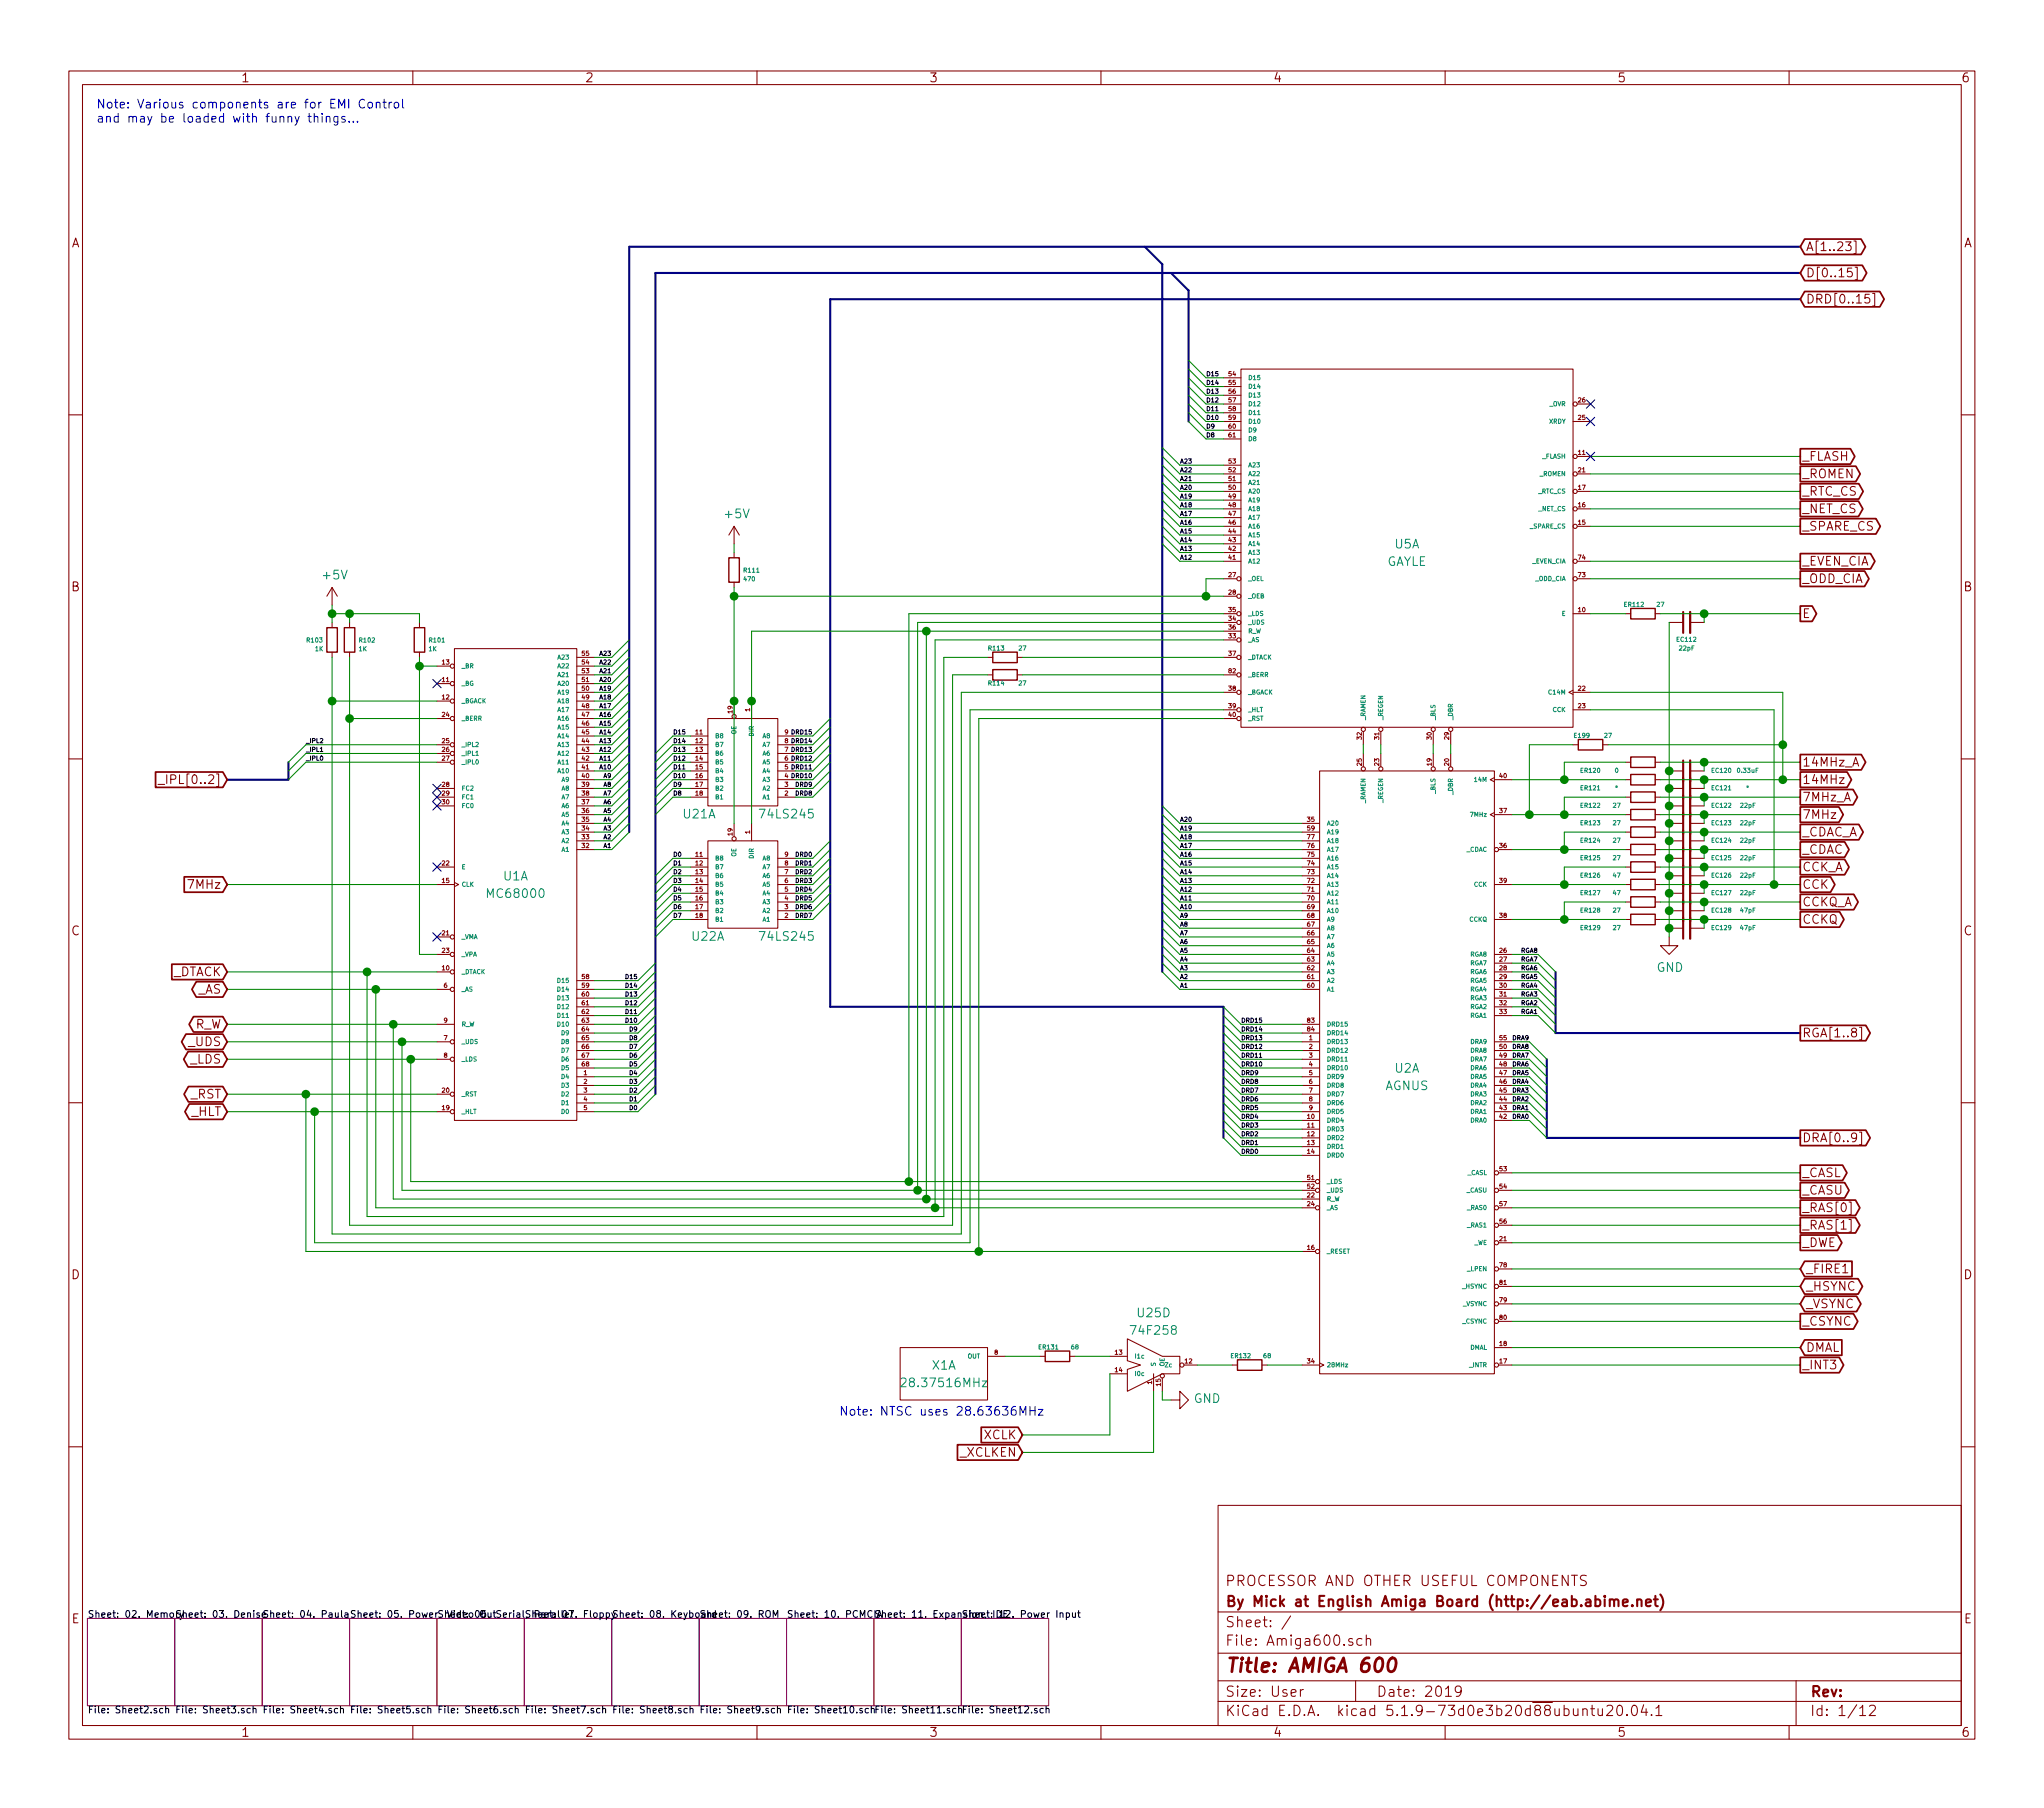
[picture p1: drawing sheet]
<svg xmlns="http://www.w3.org/2000/svg" width="297mm" height="263mm" viewBox="0 0 297 263" stroke-linecap="round" stroke-linejoin="round" font-family="sans-serif">
<defs><g id="words">
<text font-size="2.8" fill="#840000" x="178" y="243.1">Title: AMIGA 600</text>
<g font-size="2.1" fill="#840000">
<text x="178" y="233.6">By Mick at English Amiga Board (http://eab.abime.net)</text>
<text x="178" y="230.6">PROCESSOR AND OTHER USEFUL COMPONENTS</text>
<text x="178" y="239.2">File: Amiga600.sch</text>
<text x="178" y="236.6">Sheet: /</text>
<text x="178" y="249.5">KiCad E.D.A. kicad 5.1.9-73d0e3b20d88ubuntu20.04.1</text>
<text x="178" y="246.7">Size: User</text>
<text x="200" y="246.7">Date: 2019</text>
<text x="263" y="246.7">Rev:</text>
<text x="263" y="249.5">Id: 1/12</text>
</g>
<g font-size="1.8" fill="#840000">
<text x="35" y="11.9">1</text>
<text x="85" y="11.9">2</text>
<text x="135" y="11.9">3</text>
<text x="185" y="11.9">4</text>
<text x="235" y="11.9">5</text>
<text x="285" y="11.9">6</text>
<text x="10.4" y="35.9">A</text>
<text x="285.4" y="35.9">A</text>
<text x="262.4" y="36.5">A[1..23]</text>
<text x="262.4" y="40.3">D[0..15]</text>
<text x="262.4" y="44.1">DRD[0..15]</text>
<text x="261.9" y="69.5">_ROMEN</text>
<text x="261.9" y="67">_FLASH</text>
<text x="261.9" y="72.1">_RTC_CS</text>
<text x="261.9" y="74.6">_NET_CS</text>
<text x="261.9" y="77.1">_SPARE_CS</text>
<text x="261.9" y="82.2">_EVEN_CIA</text>
<text x="10.4" y="85.9">B</text>
<text x="261.9" y="89.8">E</text>
<text x="261.9" y="84.8">_ODD_CIA</text>
<text x="285.4" y="85.9">B</text>
<text x="24.4" y="114">_IPL[0..2]</text>
<text x="261.9" y="111.4">14MHz_A</text>
<text x="261.9" y="114">14MHz</text>
<text x="261.9" y="116.5">7MHz_A</text>
<text x="261.9" y="119.1">7MHz</text>
<text x="261.9" y="121.6">_CDAC_A</text>
<text x="261.9" y="124.1">_CDAC</text>
<text x="27.6" y="129.2">7MHz</text>
<text x="261.9" y="126.7">CCK_A</text>
<text x="261.9" y="129.2">CCK</text>
<text x="261.9" y="131.8">CCKQ_A</text>
<text x="10.4" y="135.9">C</text>
<text x="261.9" y="134.3">CCKQ</text>
<text x="285.4" y="135.9">C</text>
<text x="25.1" y="141.9">_DTACK</text>
<text x="28.3" y="149.5">R_W</text>
<text x="28.8" y="144.5">_AS</text>
<text x="27.5" y="152.1">_UDS</text>
<text x="27.7" y="154.6">_LDS</text>
<text x="261.9" y="150.8">RGA[1..8]</text>
<text x="27.7" y="159.7">_RST</text>
<text x="27.8" y="162.2">_HLT</text>
<text x="261.9" y="166">DRA[0..9]</text>
<text x="261.9" y="171.1">_CASL</text>
<text x="261.9" y="173.7">_CASU</text>
<text x="261.9" y="176.2">_RAS[0]</text>
<text x="261.9" y="178.7">_RAS[1]</text>
<text x="10.4" y="185.9">D</text>
<text x="261.9" y="181.3">_DWE</text>
<text x="262.4" y="185.1">_FIRE1</text>
<text x="285.4" y="185.9">D</text>
<text x="262.4" y="190.2">_VSYNC</text>
<text x="262.4" y="187.6">_HSYNC</text>
<text x="261.9" y="192.7">_CSYNC</text>
<text x="262.4" y="196.5">DMAL</text>
<text x="261.9" y="199.1">_INT3</text>
<text x="143" y="209.2">XCLK</text>
<text x="139.5" y="211.8">_XCLKEN</text>
<text x="10.4" y="235.9">E</text>
<text x="285.4" y="235.9">E</text>
<text x="35" y="252.5">1</text>
<text x="85" y="252.5">2</text>
<text x="135" y="252.5">3</text>
<text x="185" y="252.5">4</text>
<text x="235" y="252.5">5</text>
<text x="285" y="252.5">6</text>
</g>
<g font-size="1.8" fill="#0000c2">
<text x="14" y="15.8">Note: Various components are for EMI Control</text>
<text x="14" y="17.8">and may be loaded with funny things...</text>
<text x="121.9" y="205.8">Note: NTSC uses 28.63636MHz</text>
</g>
<g font-size="1.8" fill="#008484">
<text x="105.5" y="75.3">+5V</text>
<text x="201.4" y="82.3">GAYLE</text>
<text x="202.7" y="79.7">U5A</text>
<text x="47" y="84.2">+5V</text>
<text x="99.3" y="119">U21A</text>
<text x="110.7" y="119">74LS245</text>
<text x="71.1" y="130.5">MC68000</text>
<text x="73.2" y="128">U1A</text>
<text x="100.6" y="136.8">U22A</text>
<text x="110.7" y="136.8">74LS245</text>
<text x="240.7" y="141.3">GND</text>
<text x="202.7" y="155.9">U2A</text>
<text x="201.3" y="158.5">AGNUS</text>
<text x="165.4" y="191.5">U25D</text>
<text x="164.6" y="194">74F258</text>
<text x="131.7" y="201.7">28.37516MHz</text>
<text x="135.5" y="199.1">X1A</text>
<text x="173.5" y="203.9">GND</text>
</g>
<g font-size="1.4">
<text x="12.7" y="235.2">Sheet: 02. Memory</text>
<text x="25.4" y="235.2">Sheet: 03. Denise</text>
<text x="38.1" y="235.2">Sheet: 04. Paula</text>
<text x="50.8" y="235.2">Sheet: 05. Power, Video Out</text>
<text x="63.5" y="235.2">Sheet: 06. Serial, Parallel</text>
<text x="76.2" y="235.2">Sheet: 07. Floppy</text>
<text x="88.9" y="235.2">Sheet: 08. KeyboardSheet: 09. ROM</text>
<text x="114.3" y="235.2">Sheet: 10. PCMCIA Sheet: 11. Expansion, IDE</text>
<text x="139.7" y="235.2">Sheet: 12. Power Input</text>
<text x="12.7" y="249.1">File: Sheet2.sch</text>
<text x="25.4" y="249.1">File: Sheet3.sch</text>
<text x="38.1" y="249.1">File: Sheet4.sch</text>
<text x="50.8" y="249.1">File: Sheet5.sch</text>
<text x="63.5" y="249.1">File: Sheet6.sch</text>
<text x="76.2" y="249.1">File: Sheet7.sch</text>
<text x="88.9" y="249.1">File: Sheet8.sch</text>
<text x="101.6" y="249.1">File: Sheet9.sch</text>
<text x="114.3" y="249.1">File: Sheet10.sch</text>
<text x="127" y="249.1">File: Sheet11.sch</text>
<text x="139.7" y="249.1">File: Sheet12.sch</text>
</g>
<g font-size=".9">
<text x="175.3" y="57.2">D13</text>
<text x="175.3" y="59.8">D11</text>
<text x="175.3" y="58.5">D12</text>
<text x="175.3" y="56">D14</text>
<text x="175.3" y="54.7">D15</text>
<text x="175.3" y="61">D10</text>
<text x="175.3" y="63.6">D8</text>
<text x="175.3" y="62.3">D9</text>
<text x="171.4" y="67.4">A23</text>
<text x="171.4" y="68.7">A22</text>
<text x="171.4" y="69.9">A21</text>
<text x="171.4" y="71.2">A20</text>
<text x="171.4" y="73.7">A18</text>
<text x="171.4" y="75">A17</text>
<text x="171.4" y="76.3">A16</text>
<text x="171.4" y="77.6">A15</text>
<text x="171.4" y="72.5">A19</text>
<text x="171.4" y="78.8">A14</text>
<text x="171.4" y="80.1">A13</text>
<text x="171.4" y="81.4">A12</text>
<text x="87.3" y="95.3">A23</text>
<text x="87.3" y="100.4">A19</text>
<text x="87.3" y="101.7">A18</text>
<text x="87.3" y="99.1">A20</text>
<text x="87.3" y="97.9">A21</text>
<text x="87.3" y="96.6">A22</text>
<text x="87.3" y="104.2">A16</text>
<text x="87.3" y="103">A17</text>
<text x="87.3" y="105.5">A15</text>
<text x="87.3" y="106.8">A14</text>
<text x="97.8" y="106.8">D15</text>
<text x="115.2" y="106.8">DRD15</text>
<text x="44.4" y="108">_IPL2</text>
<text x="44.4" y="110.6">_IPL0</text>
<text x="44.4" y="109.3">_IPL1</text>
<text x="87.3" y="109.3">A12</text>
<text x="87.3" y="110.6">A11</text>
<text x="87.3" y="111.8">A10</text>
<text x="87.3" y="108">A13</text>
<text x="87.8" y="113.1">A9</text>
<text x="97.8" y="108">D14</text>
<text x="97.8" y="111.8">D11</text>
<text x="97.8" y="110.6">D12</text>
<text x="97.8" y="109.3">D13</text>
<text x="97.8" y="113.1">D10</text>
<text x="115.2" y="108">DRD14</text>
<text x="115.2" y="109.3">DRD13</text>
<text x="115.2" y="110.6">DRD12</text>
<text x="115.2" y="111.8">DRD11</text>
<text x="115.2" y="113.1">DRD10</text>
<text x="87.8" y="114.4">A8</text>
<text x="87.8" y="115.7">A7</text>
<text x="87.8" y="116.9">A6</text>
<text x="87.8" y="118.2">A5</text>
<text x="87.8" y="119.5">A4</text>
<text x="97.8" y="115.7">D8</text>
<text x="97.8" y="114.4">D9</text>
<text x="115.7" y="114.4">DRD9</text>
<text x="115.7" y="115.7">DRD8</text>
<text x="171.4" y="119.5">A20</text>
<text x="87.8" y="123.3">A1</text>
<text x="87.8" y="120.7">A3</text>
<text x="87.8" y="122">A2</text>
<text x="97.8" y="125.8">D1</text>
<text x="97.8" y="124.5">D0</text>
<text x="115.7" y="124.5">DRD0</text>
<text x="115.7" y="125.8">DRD1</text>
<text x="171.4" y="123.3">A17</text>
<text x="171.4" y="122">A18</text>
<text x="171.4" y="120.7">A19</text>
<text x="171.4" y="124.5">A16</text>
<text x="171.4" y="125.8">A15</text>
<text x="97.8" y="127.1">D2</text>
<text x="97.8" y="128.4">D3</text>
<text x="97.8" y="129.6">D4</text>
<text x="97.8" y="130.9">D5</text>
<text x="115.7" y="130.9">DRD5</text>
<text x="115.7" y="129.6">DRD4</text>
<text x="115.7" y="128.4">DRD3</text>
<text x="115.7" y="127.1">DRD2</text>
<text x="171.4" y="130.9">A11</text>
<text x="171.4" y="129.6">A12</text>
<text x="171.4" y="128.4">A13</text>
<text x="171.4" y="127.1">A14</text>
<text x="97.8" y="133.4">D7</text>
<text x="97.8" y="132.2">D6</text>
<text x="115.7" y="133.4">DRD7</text>
<text x="115.7" y="132.2">DRD6</text>
<text x="171.4" y="136">A7</text>
<text x="171.4" y="133.4">A9</text>
<text x="171.4" y="134.7">A8</text>
<text x="171.4" y="132.2">A10</text>
<text x="171.4" y="137.2">A6</text>
<text x="91.1" y="143.6">D14</text>
<text x="91.1" y="142.3">D15</text>
<text x="171.4" y="142.3">A2</text>
<text x="171.4" y="141.1">A3</text>
<text x="171.4" y="143.6">A1</text>
<text x="171.4" y="139.8">A4</text>
<text x="171.4" y="138.5">A5</text>
<text x="221.1" y="139.8">RGA7</text>
<text x="221.1" y="138.5">RGA8</text>
<text x="221.1" y="141.1">RGA6</text>
<text x="221.1" y="143.6">RGA4</text>
<text x="221.1" y="142.3">RGA5</text>
<text x="91.1" y="147.4">D11</text>
<text x="91.1" y="148.7">D10</text>
<text x="91.1" y="146.1">D12</text>
<text x="91.1" y="144.9">D13</text>
<text x="91.6" y="149.9">D9</text>
<text x="180.3" y="149.9">DRD14</text>
<text x="180.3" y="148.7">DRD15</text>
<text x="221.1" y="144.9">RGA3</text>
<text x="221.1" y="147.4">RGA1</text>
<text x="221.1" y="146.1">RGA2</text>
<text x="91.6" y="152.5">D7</text>
<text x="91.6" y="151.2">D8</text>
<text x="91.6" y="153.8">D6</text>
<text x="91.6" y="155">D5</text>
<text x="180.3" y="153.8">DRD11</text>
<text x="180.3" y="152.5">DRD12</text>
<text x="180.3" y="151.2">DRD13</text>
<text x="180.3" y="155">DRD10</text>
<text x="219.8" y="155">DRA6</text>
<text x="219.8" y="152.5">DRA8</text>
<text x="219.8" y="153.8">DRA7</text>
<text x="219.8" y="151.2">DRA9</text>
<text x="91.6" y="158.8">D2</text>
<text x="91.6" y="157.6">D3</text>
<text x="91.6" y="160.1">D1</text>
<text x="91.6" y="161.4">D0</text>
<text x="91.6" y="156.3">D4</text>
<text x="180.3" y="160.1">DRD6</text>
<text x="180.3" y="161.4">DRD5</text>
<text x="180.3" y="158.8">DRD7</text>
<text x="180.3" y="157.6">DRD8</text>
<text x="180.3" y="156.3">DRD9</text>
<text x="219.8" y="157.6">DRA4</text>
<text x="219.8" y="156.3">DRA5</text>
<text x="219.8" y="161.4">DRA1</text>
<text x="219.8" y="158.8">DRA3</text>
<text x="219.8" y="160.1">DRA2</text>
<text x="180.3" y="162.6">DRD4</text>
<text x="180.3" y="167.7">DRD0</text>
<text x="180.3" y="165.2">DRD2</text>
<text x="180.3" y="163.9">DRD3</text>
<text x="180.3" y="166.5">DRD1</text>
<text x="219.8" y="162.6">DRA0</text>
</g>
<g font-size=".9" fill="#840000">
<text x="178.6" y="54.7">54</text>
<text x="178.6" y="56">55</text>
<text x="178.6" y="57.2">56</text>
<text x="178.6" y="58.5">57</text>
<text x="178.6" y="59.8">58</text>
<text x="229.4" y="58.5">26</text>
<text x="178.6" y="61">59</text>
<text x="178.6" y="62.3">60</text>
<text x="178.6" y="63.6">61</text>
<text x="229.4" y="61">25</text>
<text x="178.6" y="71.2">50</text>
<text x="178.6" y="69.9">51</text>
<text x="178.6" y="68.7">52</text>
<text x="178.6" y="67.4">53</text>
<text x="229.4" y="66.1">11</text>
<text x="229.4" y="71.2">17</text>
<text x="229.4" y="68.7">21</text>
<text x="178.6" y="77.6">44</text>
<text x="178.6" y="76.3">46</text>
<text x="178.6" y="75">47</text>
<text x="178.6" y="73.7">48</text>
<text x="178.6" y="72.5">49</text>
<text x="229.4" y="76.3">15</text>
<text x="229.4" y="73.7">16</text>
<text x="178.6" y="83.9">27</text>
<text x="178.6" y="81.4">41</text>
<text x="178.6" y="80.1">42</text>
<text x="178.6" y="78.8">43</text>
<text x="229.4" y="83.9">73</text>
<text x="229.4" y="81.4">74</text>
<text x="178.6" y="86.4">28</text>
<text x="178.6" y="89">35</text>
<text x="229.4" y="89">10</text>
<text x="84.6" y="95.3">55</text>
<text x="178.6" y="92.8">33</text>
<text x="178.6" y="90.3">34</text>
<text x="178.6" y="91.5">36</text>
<text x="178.6" y="95.3">37</text>
<text x="64.3" y="99.1">11</text>
<text x="64.3" y="101.7">12</text>
<text x="64.3" y="96.6">13</text>
<text x="84.6" y="101.7">49</text>
<text x="84.6" y="100.4">50</text>
<text x="84.6" y="99.1">51</text>
<text x="84.6" y="97.9">53</text>
<text x="84.6" y="96.6">54</text>
<text x="178.6" y="100.4">38</text>
<text x="178.6" y="97.9">82</text>
<text x="229.4" y="100.4">22</text>
<text x="64.3" y="104.2">24</text>
<text x="84.6" y="106.8">45</text>
<text x="84.6" y="105.5">46</text>
<text x="84.6" y="104.2">47</text>
<text x="84.6" y="103">48</text>
<text x="101.1" y="106.8">11</text>
<text x="106.5" y="103.7" transform="rotate(-90 106.5 103.7)">19</text>
<text x="109" y="103.4" transform="rotate(-90 109 103.4)">1</text>
<text x="114.1" y="106.8">9</text>
<text x="178.6" y="103">39</text>
<text x="178.6" y="104.2">40</text>
<text x="197.9" y="107.5" transform="rotate(-90 197.9 107.5)">32</text>
<text x="200.4" y="107.5" transform="rotate(-90 200.4 107.5)">31</text>
<text x="208.1" y="107.5" transform="rotate(-90 208.1 107.5)">30</text>
<text x="210.6" y="107.5" transform="rotate(-90 210.6 107.5)">29</text>
<text x="229.4" y="103">23</text>
<text x="64.3" y="108">25</text>
<text x="64.3" y="109.3">26</text>
<text x="64.3" y="110.6">27</text>
<text x="84.6" y="113.1">40</text>
<text x="84.6" y="111.8">41</text>
<text x="84.6" y="110.6">42</text>
<text x="84.6" y="109.3">43</text>
<text x="84.6" y="108">44</text>
<text x="101.1" y="108">12</text>
<text x="101.1" y="109.3">13</text>
<text x="101.1" y="110.6">14</text>
<text x="101.1" y="111.8">15</text>
<text x="101.1" y="113.1">16</text>
<text x="114.1" y="113.1">4</text>
<text x="114.1" y="111.8">5</text>
<text x="114.1" y="110.6">6</text>
<text x="114.1" y="109.3">7</text>
<text x="114.1" y="108">8</text>
<text x="197.9" y="111.3" transform="rotate(-90 197.9 111.3)">25</text>
<text x="200.4" y="111.3" transform="rotate(-90 200.4 111.3)">23</text>
<text x="208.1" y="111.3" transform="rotate(-90 208.1 111.3)">19</text>
<text x="210.6" y="111.3" transform="rotate(-90 210.6 111.3)">20</text>
<text x="218" y="113.1">40</text>
<text x="64.3" y="114.4">28</text>
<text x="64.3" y="115.7">29</text>
<text x="64.3" y="116.9">30</text>
<text x="84.6" y="119.5">35</text>
<text x="84.6" y="118.2">36</text>
<text x="84.6" y="116.9">37</text>
<text x="84.6" y="115.7">38</text>
<text x="84.6" y="114.4">39</text>
<text x="101.1" y="114.4">17</text>
<text x="101.1" y="115.7">18</text>
<text x="114.1" y="115.7">2</text>
<text x="114.1" y="114.4">3</text>
<text x="190" y="119.5">35</text>
<text x="218" y="118.2">37</text>
<text x="64.3" y="125.8">22</text>
<text x="84.6" y="123.3">32</text>
<text x="84.6" y="122">33</text>
<text x="84.6" y="120.7">34</text>
<text x="101.1" y="124.5">11</text>
<text x="101.1" y="125.8">12</text>
<text x="106.5" y="121.4" transform="rotate(-90 106.5 121.4)">19</text>
<text x="109" y="121.2" transform="rotate(-90 109 121.2)">1</text>
<text x="114.1" y="125.8">8</text>
<text x="114.1" y="124.5">9</text>
<text x="190" y="120.7">59</text>
<text x="190" y="125.8">74</text>
<text x="190" y="124.5">75</text>
<text x="190" y="123.3">76</text>
<text x="190" y="122">77</text>
<text x="218" y="123.3">36</text>
<text x="64.3" y="128.4">15</text>
<text x="101.1" y="127.1">13</text>
<text x="101.1" y="128.4">14</text>
<text x="101.1" y="129.6">15</text>
<text x="101.1" y="130.9">16</text>
<text x="114.1" y="130.9">4</text>
<text x="114.1" y="129.6">5</text>
<text x="114.1" y="128.4">6</text>
<text x="114.1" y="127.1">7</text>
<text x="190" y="130.9">70</text>
<text x="190" y="129.6">71</text>
<text x="190" y="128.4">72</text>
<text x="190" y="127.1">73</text>
<text x="218" y="128.4">39</text>
<text x="64.3" y="136">21</text>
<text x="101.1" y="132.2">17</text>
<text x="101.1" y="133.4">18</text>
<text x="114.1" y="133.4">2</text>
<text x="114.1" y="132.2">3</text>
<text x="190" y="137.2">65</text>
<text x="190" y="136">66</text>
<text x="190" y="134.7">67</text>
<text x="190" y="133.4">68</text>
<text x="190" y="132.2">69</text>
<text x="218" y="133.4">38</text>
<text x="64.3" y="141.1">10</text>
<text x="64.3" y="138.5">23</text>
<text x="64.5" y="143.6">6</text>
<text x="84.6" y="142.3">58</text>
<text x="84.6" y="143.6">59</text>
<text x="190" y="143.6">60</text>
<text x="190" y="142.3">61</text>
<text x="190" y="141.1">62</text>
<text x="190" y="139.8">63</text>
<text x="190" y="138.5">64</text>
<text x="218" y="138.5">26</text>
<text x="218" y="139.8">27</text>
<text x="218" y="141.1">28</text>
<text x="218" y="142.3">29</text>
<text x="218" y="143.6">30</text>
<text x="64.5" y="148.7">9</text>
<text x="84.6" y="144.9">60</text>
<text x="84.6" y="146.1">61</text>
<text x="84.6" y="147.4">62</text>
<text x="84.6" y="148.7">63</text>
<text x="84.6" y="149.9">64</text>
<text x="190" y="148.7">83</text>
<text x="190" y="149.9">84</text>
<text x="218" y="144.9">31</text>
<text x="218" y="146.1">32</text>
<text x="218" y="147.4">33</text>
<text x="64.5" y="151.2">7</text>
<text x="64.5" y="153.8">8</text>
<text x="84.6" y="151.2">65</text>
<text x="84.6" y="152.5">66</text>
<text x="84.6" y="153.8">67</text>
<text x="84.6" y="155">68</text>
<text x="190.3" y="151.2">1</text>
<text x="190.3" y="152.5">2</text>
<text x="190.3" y="153.8">3</text>
<text x="190.3" y="155">4</text>
<text x="218" y="155">48</text>
<text x="218" y="153.8">49</text>
<text x="218" y="152.5">50</text>
<text x="218" y="151.2">55</text>
<text x="64.3" y="161.4">19</text>
<text x="64.3" y="158.8">20</text>
<text x="84.9" y="156.3">1</text>
<text x="84.9" y="157.6">2</text>
<text x="84.9" y="158.8">3</text>
<text x="84.9" y="160.1">4</text>
<text x="84.9" y="161.4">5</text>
<text x="190.3" y="156.3">5</text>
<text x="190.3" y="157.6">6</text>
<text x="190.3" y="158.8">7</text>
<text x="190.3" y="160.1">8</text>
<text x="190.3" y="161.4">9</text>
<text x="218" y="161.4">43</text>
<text x="218" y="160.1">44</text>
<text x="218" y="158.8">45</text>
<text x="218" y="157.6">46</text>
<text x="218" y="156.3">47</text>
<text x="190" y="162.6">10</text>
<text x="190" y="163.9">11</text>
<text x="190" y="165.2">12</text>
<text x="190" y="166.5">13</text>
<text x="190" y="167.7">14</text>
<text x="218" y="162.6">42</text>
<text x="190" y="171.5">51</text>
<text x="190" y="172.8">52</text>
<text x="218" y="170.3">53</text>
<text x="218" y="172.8">54</text>
<text x="190" y="174.1">22</text>
<text x="190" y="175.3">24</text>
<text x="218" y="177.9">56</text>
<text x="218" y="175.3">57</text>
<text x="190" y="181.7">16</text>
<text x="218" y="180.4">21</text>
<text x="218" y="184.2">78</text>
<text x="218" y="189.3">79</text>
<text x="218" y="191.9">80</text>
<text x="218" y="186.8">81</text>
<text x="144.6" y="196.9">8</text>
<text x="162.1" y="196.9">13</text>
<text x="218" y="195.7">18</text>
<text x="162.1" y="199.5">14</text>
<text x="167.4" y="201.2" transform="rotate(-90 167.4 201.2)">1</text>
<text x="168.7" y="201.5" transform="rotate(-90 168.7 201.5)">15</text>
<text x="172.2" y="198.2">12</text>
<text x="190" y="198.2">34</text>
<text x="218" y="198.2">17</text>
</g>
<g font-size=".9" fill="#008484">
<text x="181.4" y="55.2">D15</text>
<text x="181.4" y="56.5">D14</text>
<text x="181.4" y="57.8">D13</text>
<text x="181.4" y="59">D12</text>
<text x="225.2" y="59">_OVR</text>
<text x="181.4" y="60.3">D11</text>
<text x="181.4" y="61.6">D10</text>
<text x="181.4" y="62.8">D9</text>
<text x="181.4" y="64.1">D8</text>
<text x="225.1" y="61.6">XRDY</text>
<text x="181.4" y="71.7">A20</text>
<text x="181.4" y="70.5">A21</text>
<text x="181.4" y="69.2">A22</text>
<text x="181.4" y="67.9">A23</text>
<text x="223.5" y="71.7">_RTC_CS</text>
<text x="223.8" y="69.2">_ROMEN</text>
<text x="224.2" y="66.7">_FLASH</text>
<text x="181.4" y="76.8">A16</text>
<text x="181.4" y="75.5">A17</text>
<text x="181.4" y="74.3">A18</text>
<text x="181.4" y="73">A19</text>
<text x="222.3" y="76.8">_SPARE_CS</text>
<text x="223.6" y="74.3">_NET_CS</text>
<text x="108.2" y="83.2">R111</text>
<text x="181.4" y="81.9">A12</text>
<text x="181.4" y="80.6">A13</text>
<text x="181.4" y="79.4">A14</text>
<text x="181.4" y="78.1">A15</text>
<text x="222.7" y="81.9">_EVEN_CIA</text>
<text x="108.2" y="84.5">470</text>
<text x="181.4" y="84.4">_OEL</text>
<text x="181.4" y="87">_OEB</text>
<text x="181.4" y="89.5">_LDS</text>
<text x="223.1" y="84.4">_ODD_CIA</text>
<text x="227" y="89.5">E</text>
<text x="236.1" y="88.2">ER112</text>
<text x="240.8" y="88.2">27</text>
<text x="44.7" y="93.4">R103</text>
<text x="45.8" y="94.6">1K</text>
<text x="52.2" y="94.6">1K</text>
<text x="52.3" y="93.4">R102</text>
<text x="62.3" y="94.6">1K</text>
<text x="62.5" y="93.4">R101</text>
<text x="81.2" y="95.9">A23</text>
<text x="143.7" y="94.5">R113</text>
<text x="148.1" y="94.5">27</text>
<text x="181.4" y="93.3">_AS</text>
<text x="181.4" y="90.8">_UDS</text>
<text x="181.4" y="92.1">R_W</text>
<text x="181.4" y="95.9">_DTACK</text>
<text x="243.7" y="93.3">EC112</text>
<text x="244.1" y="94.5">22pF</text>
<text x="67.1" y="99.7">_BG</text>
<text x="67.1" y="97.1">_BR</text>
<text x="81.2" y="100.9">A19</text>
<text x="81.2" y="99.7">A20</text>
<text x="81.2" y="98.4">A21</text>
<text x="81.2" y="97.1">A22</text>
<text x="143.7" y="99.6">R114</text>
<text x="148.1" y="99.6">27</text>
<text x="181.4" y="100.9">_BGACK</text>
<text x="181.4" y="98.4">_BERR</text>
<text x="225.2" y="100.9">C14M</text>
<text x="67.1" y="102.2">_BGACK</text>
<text x="67.1" y="104.8">_BERR</text>
<text x="81.2" y="107.3">A14</text>
<text x="81.2" y="106">A15</text>
<text x="81.2" y="104.8">A16</text>
<text x="81.2" y="103.5">A17</text>
<text x="81.2" y="102.2">A18</text>
<text x="103.9" y="107.3">B8</text>
<text x="107" y="106.7" transform="rotate(-90 107 106.7)">OE</text>
<text x="109.5" y="107" transform="rotate(-90 109.5 107)">DIR</text>
<text x="110.9" y="107.3">A8</text>
<text x="181.4" y="103.5">_HLT</text>
<text x="181.4" y="104.8">_RST</text>
<text x="198.4" y="104.7" transform="rotate(-90 198.4 104.7)">_RAMEN</text>
<text x="201" y="104.7" transform="rotate(-90 201 104.7)">_REGEN</text>
<text x="208.6" y="104.7" transform="rotate(-90 208.6 104.7)">_BLS</text>
<text x="211.1" y="104.7" transform="rotate(-90 211.1 104.7)">_DBR</text>
<text x="225.7" y="103.5">CCK</text>
<text x="228.9" y="107.2">E199</text>
<text x="233.2" y="107.2">27</text>
<text x="67.1" y="108.6">_IPL2</text>
<text x="67.1" y="109.8">_IPL1</text>
<text x="67.1" y="111.1">_IPL0</text>
<text x="81.2" y="112.4">A10</text>
<text x="81.2" y="111.1">A11</text>
<text x="81.2" y="109.8">A12</text>
<text x="81.2" y="108.6">A13</text>
<text x="81.7" y="113.6">A9</text>
<text x="103.9" y="108.6">B7</text>
<text x="103.9" y="109.8">B6</text>
<text x="103.9" y="111.1">B5</text>
<text x="103.9" y="112.4">B4</text>
<text x="103.9" y="113.6">B3</text>
<text x="110.9" y="113.6">A3</text>
<text x="110.9" y="112.4">A4</text>
<text x="110.9" y="111.1">A5</text>
<text x="110.9" y="109.8">A6</text>
<text x="110.9" y="108.6">A7</text>
<text x="214.4" y="113.6">14M</text>
<text x="229.8" y="112.3">ER120</text>
<text x="234.7" y="112.3">0</text>
<text x="248.8" y="112.3">EC120</text>
<text x="252.6" y="112.3">0.33uF</text>
<text x="67.1" y="114.9">FC2</text>
<text x="67.1" y="116.2">FC1</text>
<text x="67.1" y="117.5">FC0</text>
<text x="81.7" y="120">A4</text>
<text x="81.7" y="118.7">A5</text>
<text x="81.7" y="117.5">A6</text>
<text x="81.7" y="116.2">A7</text>
<text x="81.7" y="114.9">A8</text>
<text x="103.9" y="114.9">B2</text>
<text x="103.9" y="116.2">B1</text>
<text x="110.9" y="116.2">A1</text>
<text x="110.9" y="114.9">A2</text>
<text x="192.8" y="120">A20</text>
<text x="198.4" y="116.8" transform="rotate(-90 198.4 116.8)">_RAMEN</text>
<text x="201" y="116.7" transform="rotate(-90 201 116.7)">_REGEN</text>
<text x="208.6" y="115.3" transform="rotate(-90 208.6 115.3)">_BLS</text>
<text x="211.1" y="115.5" transform="rotate(-90 211.1 115.5)">_DBR</text>
<text x="213.8" y="118.7">7MHz</text>
<text x="229.8" y="114.9">ER121</text>
<text x="229.8" y="117.4">ER122</text>
<text x="229.8" y="119.9">ER123</text>
<text x="234.5" y="117.4">27</text>
<text x="234.5" y="119.9">27</text>
<text x="234.7" y="114.9">*</text>
<text x="248.8" y="119.9">EC123</text>
<text x="248.8" y="117.4">EC122</text>
<text x="248.8" y="114.9">EC121</text>
<text x="253" y="119.9">22pF</text>
<text x="253" y="117.4">22pF</text>
<text x="253.8" y="114.9">*</text>
<text x="81.7" y="123.8">A1</text>
<text x="81.7" y="122.5">A2</text>
<text x="81.7" y="121.3">A3</text>
<text x="103.9" y="125.1">B8</text>
<text x="107" y="124.5" transform="rotate(-90 107 124.5)">OE</text>
<text x="109.5" y="124.8" transform="rotate(-90 109.5 124.8)">DIR</text>
<text x="110.9" y="125.1">A8</text>
<text x="192.8" y="121.3">A19</text>
<text x="192.8" y="125.1">A16</text>
<text x="192.8" y="123.8">A17</text>
<text x="192.8" y="122.5">A18</text>
<text x="213.1" y="123.8">_CDAC</text>
<text x="229.8" y="125">ER125</text>
<text x="229.8" y="122.5">ER124</text>
<text x="234.5" y="125">27</text>
<text x="234.5" y="122.5">27</text>
<text x="248.8" y="122.5">EC124</text>
<text x="248.8" y="125">EC125</text>
<text x="253" y="122.5">22pF</text>
<text x="253" y="125">22pF</text>
<text x="67.1" y="128.9">CLK</text>
<text x="67.1" y="126.3">E</text>
<text x="103.9" y="126.3">B7</text>
<text x="103.9" y="127.6">B6</text>
<text x="103.9" y="128.9">B5</text>
<text x="103.9" y="130.2">B4</text>
<text x="103.9" y="131.4">B3</text>
<text x="110.9" y="131.4">A3</text>
<text x="110.9" y="130.2">A4</text>
<text x="110.9" y="128.9">A5</text>
<text x="110.9" y="127.6">A6</text>
<text x="110.9" y="126.3">A7</text>
<text x="192.8" y="131.4">A11</text>
<text x="192.8" y="130.2">A12</text>
<text x="192.8" y="128.9">A13</text>
<text x="192.8" y="127.6">A14</text>
<text x="192.8" y="126.3">A15</text>
<text x="214.2" y="128.9">CCK</text>
<text x="229.8" y="127.6">ER126</text>
<text x="229.8" y="130.1">ER127</text>
<text x="234.5" y="127.6">47</text>
<text x="234.5" y="130.1">47</text>
<text x="248.8" y="127.6">EC126</text>
<text x="248.8" y="130.1">EC127</text>
<text x="253" y="127.6">22pF</text>
<text x="253" y="130.1">22pF</text>
<text x="67.1" y="136.5">_VMA</text>
<text x="103.9" y="132.7">B2</text>
<text x="103.9" y="134">B1</text>
<text x="110.9" y="134">A1</text>
<text x="110.9" y="132.7">A2</text>
<text x="192.8" y="137.8">A6</text>
<text x="192.8" y="136.5">A7</text>
<text x="192.8" y="135.2">A8</text>
<text x="192.8" y="134">A9</text>
<text x="192.8" y="132.7">A10</text>
<text x="213.5" y="134">CCKQ</text>
<text x="229.8" y="132.6">ER128</text>
<text x="229.8" y="135.2">ER129</text>
<text x="234.5" y="132.6">27</text>
<text x="234.5" y="135.2">27</text>
<text x="248.8" y="135.2">EC129</text>
<text x="248.8" y="132.6">EC128</text>
<text x="253" y="135.2">47pF</text>
<text x="253" y="132.6">47pF</text>
<text x="67.1" y="141.6">_DTACK</text>
<text x="67.1" y="139">_VPA</text>
<text x="81.2" y="142.9">D15</text>
<text x="192.8" y="142.9">A2</text>
<text x="192.8" y="141.6">A3</text>
<text x="192.8" y="140.3">A4</text>
<text x="192.8" y="139">A5</text>
<text x="213.7" y="139">RGA8</text>
<text x="213.7" y="140.3">RGA7</text>
<text x="213.7" y="141.6">RGA6</text>
<text x="213.7" y="142.9">RGA5</text>
<text x="67.1" y="144.1">_AS</text>
<text x="67.1" y="149.2">R_W</text>
<text x="81.2" y="144.1">D14</text>
<text x="81.2" y="145.4">D13</text>
<text x="81.2" y="146.7">D12</text>
<text x="81.2" y="147.9">D11</text>
<text x="81.2" y="149.2">D10</text>
<text x="192.8" y="144.1">A1</text>
<text x="192.8" y="149.2">DRD15</text>
<text x="213.7" y="144.1">RGA4</text>
<text x="213.7" y="145.4">RGA3</text>
<text x="213.7" y="146.7">RGA2</text>
<text x="213.7" y="147.9">RGA1</text>
<text x="67.1" y="151.7">_UDS</text>
<text x="67.1" y="154.3">_LDS</text>
<text x="81.7" y="150.5">D9</text>
<text x="81.7" y="151.7">D8</text>
<text x="81.7" y="153">D7</text>
<text x="81.7" y="154.3">D6</text>
<text x="81.7" y="155.6">D5</text>
<text x="192.8" y="151.7">DRD13</text>
<text x="192.8" y="153">DRD12</text>
<text x="192.8" y="154.3">DRD11</text>
<text x="192.8" y="155.6">DRD10</text>
<text x="192.8" y="150.5">DRD14</text>
<text x="213.7" y="155.6">DRA6</text>
<text x="213.7" y="154.3">DRA7</text>
<text x="213.7" y="153">DRA8</text>
<text x="213.7" y="151.7">DRA9</text>
<text x="67.1" y="161.9">_HLT</text>
<text x="67.1" y="159.4">_RST</text>
<text x="81.7" y="156.8">D4</text>
<text x="81.7" y="158.1">D3</text>
<text x="81.7" y="159.4">D2</text>
<text x="81.7" y="160.6">D1</text>
<text x="81.7" y="161.9">D0</text>
<text x="192.8" y="156.8">DRD9</text>
<text x="192.8" y="158.1">DRD8</text>
<text x="192.8" y="159.4">DRD7</text>
<text x="192.8" y="160.6">DRD6</text>
<text x="192.8" y="161.9">DRD5</text>
<text x="213.7" y="161.9">DRA1</text>
<text x="213.7" y="160.6">DRA2</text>
<text x="213.7" y="159.4">DRA3</text>
<text x="213.7" y="158.1">DRA4</text>
<text x="213.7" y="156.8">DRA5</text>
<text x="192.8" y="163.2">DRD4</text>
<text x="192.8" y="164.4">DRD3</text>
<text x="192.8" y="165.7">DRD2</text>
<text x="192.8" y="167">DRD1</text>
<text x="213.7" y="163.2">DRA0</text>
<text x="192.8" y="168.3">DRD0</text>
<text x="192.8" y="172.1">_LDS</text>
<text x="192.8" y="173.3">_UDS</text>
<text x="213.2" y="173.3">_CASU</text>
<text x="213.3" y="170.8">_CASL</text>
<text x="192.8" y="174.6">R_W</text>
<text x="192.8" y="175.9">_AS</text>
<text x="213.3" y="178.4">_RAS1</text>
<text x="213.3" y="175.9">_RAS0</text>
<text x="192.8" y="182.2">_RESET</text>
<text x="213.3" y="184.8">_LPEN</text>
<text x="214.2" y="181">_WE</text>
<text x="212.6" y="187.3">_HSYNC</text>
<text x="212.6" y="189.8">_VSYNC</text>
<text x="140.6" y="197.5">OUT</text>
<text x="151" y="196.1">ER131</text>
<text x="155.7" y="196.1">68</text>
<text x="164.8" y="197.5">I1c</text>
<text x="179" y="197.4">ER132</text>
<text x="183.7" y="197.4">68</text>
<text x="212.6" y="192.4">_CSYNC</text>
<text x="213.6" y="196.2">DMAL</text>
<text x="164.8" y="200">I0c</text>
<text x="167.9" y="198.7" transform="rotate(-90 167.9 198.7)">S</text>
<text x="169.2" y="198.7" transform="rotate(-90 169.2 198.7)">OE</text>
<text x="169.4" y="198.7">Zc</text>
<text x="192.8" y="198.7">28MHz</text>
<text x="213.6" y="198.7">_INTR</text>
</g>
</g></defs>
<g fill="none" stroke="#840000" stroke-width=".15">
<path d="M10 10.3h277v242.5h-277zM12 12.3h273v238.5h-273zM60 10.3v2M110 10.3v2M160 10.3v2M210 10.3v2M260 10.3v2M269.1 39h-.6v.6l.1-.1h.3l.3 .2v.3l-.3 .2h-.3l-.1-.1M269.4 35h.3v1.9h-.3M269.6 38.8h.3v1.9h-.3M177.8 58.7h2.5M177.8 54.9h2.5"/>
<path d="M177.8 56.2h2.5M177.8 57.5h2.5M180.3 53.7h48.3v52h-48.3zM229.2 58.7h1.9M271.7 42.8h-.6l-.1 .6 .2-.1h.3l.2 .2v.3l-.2 .2h-.3l-.2-.1M272.1 42.7h.3v1.8h-.3M10 60.3h2M106.7 76.5v2.6M106.7 76.5l-.8 1.3M106.7 76.5l.7 1.3M177.8 76.5h2.5M177.8 74h2.5"/>
<path d="M177.8 71.4h2.5M177.8 68.9h2.5M177.8 61.3h2.5M177.8 79.1h2.5M177.8 77.8h2.5M177.8 75.2h2.5M177.8 72.7h2.5M177.8 70.2h2.5M177.8 67.6h2.5M177.8 60h2.5M177.8 62.5h2.5M177.8 63.8h2.5"/>
<path d="M228.6 61.3h2.5M229.2 66.4h1.9M229.2 76.5h1.9M229.2 74h1.9M229.2 71.4h1.9M229.2 68.9h1.9M285 60.3h2M48.3 85.4v2.5M48.3 90.5v.7M48.3 94.8v.8M48.3 85.4l-.8 1.3M48.3 85.4l.7 1.3"/>
<path d="M50.8 90.5v.7M50.8 94.8v.8M61 90.5v.7M61 94.8v.8M63.5 99.4h1.9M63.5 96.8h1.9M66 94.3h17.8v68.6h-17.8zM83.8 95.6h2.6M83.8 98.1h2.6M83.8 99.4h2.6M83.8 96.8h2.6M106.7 80.3v.8"/>
<path d="M106.7 84.6v.8M143.5 95.6h.8M143.5 98.1h.8M147.8 95.6h.8M147.8 98.1h.8M177.8 95.6h1.9M177.8 98.1h1.9M177.8 89.2h1.9M177.8 90.5h1.9M177.8 84.1h1.9M177.8 86.7h1.9M177.8 93h1.9"/>
<path d="M177.8 91.8h2.5M177.8 81.6h2.5M177.8 80.3h2.5M228.6 89.2h2.5M229.2 84.1h1.9M229.2 81.6h1.9M236.2 89.2h.8M240.5 89.2h.8M242.6 90.5h2M245.6 90.5h2M10 110.3h2M23 114h.9"/>
<path d="M63.5 115.9h2.5M63.5 110.8h1.9M63.5 108.3h1.9M63.5 117.2h2.5M63.5 101.9h1.9M63.5 104.5h1.9M63.5 109.5h1.9M63.5 114.6h2.5M83.8 119.7h2.6M83.8 112.1h2.6M83.8 113.3h2.6M83.8 115.9h2.6"/>
<path d="M83.8 118.4h2.6M83.8 110.8h2.6M83.8 108.3h2.6M83.8 117.2h2.6M83.8 101.9h2.6M83.8 104.5h2.6M83.8 109.5h2.6M83.8 114.6h2.6M83.8 107h2.6M83.8 105.7h2.6M83.8 103.2h2.6M83.8 100.6h2.6"/>
<path d="M100.3 112.1h2.6M100.3 113.3h2.6M100.3 115.9h2.6M100.3 110.8h2.6M100.3 108.3h2.6M100.3 109.5h2.6M100.3 114.6h2.6M100.3 107h2.6M102.9 104.5h10.1v12.7h-10.1zM106.7 101.9v1.9M106.7 119.7v1.9M109.2 101.9v2.6"/>
<path d="M109.2 119.7v2.5M113 112.1h2.6M113 113.3h2.6M113 115.9h2.6M113 110.8h2.6M113 108.3h2.6M113 109.5h2.6M113 114.6h2.6M113 107h2.6M177.8 104.5h1.9M177.8 103.2h1.9M177.8 100.6h1.9"/>
<path d="M189.2 119.7h2.6M191.8 112.1h25.4v87.6h-25.4zM198.1 106.3v2M198.1 109.5v2M200.7 106.3v2M200.7 109.5v2M208.3 106.3v2M208.3 109.5v2M210.8 106.3v2M210.8 109.5v2M217.2 118.1l-.6 .3 .6 .3M217.2 113l-.6 .3 .6 .3"/>
<path d="M217.2 113.3h2.5M217.2 118.4h2.5M228.6 100.3l-.6 .3 .6 .3M228.6 108.3h.8M228.6 103.2h2.5M228.6 100.6h2.5M232.9 108.3h.8M236.2 113.3h.8M236.2 115.9h.8M236.2 118.4h.8M236.2 110.8h.8M240.5 113.3h.8"/>
<path d="M240.5 115.9h.8M240.5 118.4h.8M240.5 110.8h.8M242.6 119.7h2M242.6 112.1h2M242.6 117.2h2M242.6 114.6h2M245.6 119.7h2M245.6 112.1h2M245.6 117.2h2M245.6 114.6h2M285 110.3h2"/>
<path d="M63.5 126h2.5M63.5 128.6h2.5M63.5 136.2h1.9M63.5 138.7h1.9M66 128.3l.6 .3-.6 .3M83.8 123.5h2.6M83.8 122.2h2.6M83.8 121h2.6M100.3 126h2.6M100.3 128.6h2.6M100.3 131.1h2.6M100.3 127.3h2.6"/>
<path d="M100.3 133.7h2.6M100.3 132.4h2.6M100.3 129.9h2.6M100.3 124.8h2.6M102.9 122.2h10.1v12.7h-10.1zM113 126h2.6M113 128.6h2.6M113 131.1h2.6M113 127.3h2.6M113 133.7h2.6M113 132.4h2.6M113 129.9h2.6"/>
<path d="M113 124.8h2.6M189.2 123.5h2.6M189.2 122.2h2.6M189.2 121h2.6M189.2 126h2.6M189.2 128.6h2.6M189.2 131.1h2.6M189.2 127.3h2.6M189.2 136.2h2.6M189.2 138.7h2.6M189.2 133.7h2.6M189.2 137.5h2.6"/>
<path d="M189.2 134.9h2.6M189.2 132.4h2.6M189.2 129.9h2.6M189.2 124.8h2.6M217.2 128.6h2.5M217.2 138.7h2.5M217.2 133.7h2.5M217.8 123.5h1.9M236.2 123.5h.8M236.2 121h.8M236.2 126h.8M236.2 128.6h.8"/>
<path d="M236.2 131.1h.8M236.2 133.7h.8M240.5 123.5h.8M240.5 121h.8M240.5 126h.8M240.5 128.6h.8M240.5 131.1h.8M240.5 133.7h.8M242.6 136.2v1.3h1.2l-1.2 1.2-1.3-1.2h1.3M242.6 122.2h2M242.6 127.3h2M242.6 134.9h2"/>
<path d="M242.6 132.4h2M242.6 129.9h2M242.6 124.8h2M245.6 122.2h2M245.6 127.3h2M245.6 134.9h2M245.6 132.4h2M245.6 129.9h2M245.6 124.8h2M63.5 141.3h1.9M63.5 159.1h1.9M63.5 143.8h1.9"/>
<path d="M63.5 148.9h2.5M63.5 151.4h1.9M63.5 154h1.9M83.8 156.5h2.6M83.8 157.8h2.6M83.8 159.1h2.6M83.8 142.6h2.6M83.8 143.8h2.6M83.8 145.1h2.6M83.8 146.4h2.6M83.8 147.6h2.6M83.8 148.9h2.6"/>
<path d="M83.8 150.2h2.6M83.8 151.4h2.6M83.8 152.7h2.6M83.8 154h2.6M83.8 155.3h2.6M189.2 156.5h2.6M189.2 141.3h2.6M189.2 157.8h2.6M189.2 159.1h2.6M189.2 142.6h2.6M189.2 143.8h2.6M189.2 148.9h2.6"/>
<path d="M189.2 150.2h2.6M189.2 151.4h2.6M189.2 152.7h2.6M189.2 154h2.6M189.2 155.3h2.6M189.2 140h2.6M217.2 156.5h2.5M217.2 141.3h2.5M217.2 157.8h2.5M217.2 159.1h2.5M217.2 142.6h2.5M217.2 143.8h2.5"/>
<path d="M217.2 145.1h2.5M217.2 146.4h2.5M217.2 147.6h2.5M217.2 151.4h2.5M217.2 152.7h2.5M217.2 154h2.5M217.2 155.3h2.5M217.2 140h2.5M270.2 149.3h.3v1.9h-.3M10 160.3h2M63.5 161.6h1.9M83.8 161.6h2.6"/>
<path d="M83.8 160.3h2.6M189.2 161.6h2.6M189.2 160.3h2.6M189.2 162.9h2.6M189.2 164.1h2.6M189.2 165.4h2.6M189.2 166.7h2.6M189.2 168h2.6M189.2 174.3h2.6M189.2 175.6h2M189.2 171.8h2M189.2 173h2"/>
<path d="M217.2 161.6h2.5M217.2 160.3h2.5M217.2 162.9h2.5M217.8 175.6h1.9M217.8 173h1.9M217.8 170.5h1.9M217.8 178.1h1.9M268.7 174.7h.3v1.9h-.3M268.7 177.3h.3v1.8h-.3M270.2 164.6h.3v1.8h-.3M285 160.3h2M130.8 195.9h12.7v7.6h-12.7z"/>
<path d="M143.5 197.2h2.5M151.1 197.2h.8M155.4 197.2h.8M161.3 197.2h2.5M161.3 199.7h2.5M163.8 194.6l5.1 2.6h2.5v2.5h-2.5l-5.1 2.5v-3.1l1.9-.7-1.9-.6zM167.6 199.7v2.5M172.1 198.4h1.9M179.1 198.4h.7M183.4 198.4h.7M189.2 181.9h2M189.2 198.4h2.6"/>
<path d="M191.8 198.1l.6 .3-.6 .3M217.2 195.9h2.5M217.8 198.4h1.9M217.8 180.7h1.9M217.8 184.5h1.9M217.8 189.5h1.9M217.8 192.1h1.9M217.8 187h1.9M10 210.3h2M168.9 200.3v1.9M170.2 203.5h1.2v-1.3l1.3 1.3-1.3 1.3v-1.3M177 218.8h108v32h-108z"/>
<path d="M285 210.3h2M177 234.3h108M187.6 234.9l-1.3 1.9M196.5 238.3l-.3-.1-.2 .3a.48 .48 0 0 0 .5 .2l.1 .2-.1 .2-.1 .1-.4-.1M197.9 238.3a.48 .48 0 0 0-.7 .2v.4a.48 .48 0 0 0 .7 .2M198.6 238.3a.38 .38 0 0 1 .6 .1v.8M198.6 237.7v1.5M228.4 229h.8M230.5 229.1l-.6-.1-.2 .1v.3a.53 .53 0 0 0 .5 .4l.2 .1a.35 .35 0 0 1 .1 .3 .35 .35 0 0 1-.3 .3l-.5-.1M60 250.8v2M110 250.8v2M160 250.8v2"/>
<path d="M177 247.3h108M177 244.3h108M177 240.3h108M189 245.6v1M189.4 245.6l-.3 .1-.1 .2M197 244.3v3M210 250.8v2M210.1 246.6h.8M212.3 245.7l-.2 .3h-.3l-.3-.3v-.3l.1-.2 .5-.1 .2 .1a1.19 1.19 0 0 1-.2 1.3l-.5 .1M230 248.5a.38 .38 0 0 1 .7 .1v.8M230 248.4v1M231.2 248.4h.5"/>
<path d="M231.4 247.9v1.3l.3 .2M232.2 248.4l.1 .9a.4 .4 0 0 0 .6 0M232.9 248.4v1M233.5 248l.2-.1 .5 .1a.4 .4 0 0 1 .1 .5l-.8 .9h.9M235.2 248a.37 .37 0 0 1 .5 .2l.1 .3a.72 .72 0 0 1-.4 .9l-.3-.1a1.26 1.26 0 0 1 .1-1.3zM236.4 249.3v.1v-.1v.1M237.3 248a.36 .36 0 0 1 .6 .2 .77 .77 0 0 1-.5 1.2 1 1 0 0 1-.1-1.4zM238.9 247.8l-.4 1.1h.9M239.2 248.4v1M240 249.3h.1l-.1 .1-.1-.1h.1v.1M240.6 248.3l.5-.4v1.5M240.6 249.4h.9"/>
<path d="M260 250.8v2M261 244.3v6.5M270.3 248.3l.4-.4v1.5M270.3 249.4h.8M271.7 248l.2-.1 .5 .1a.4 .4 0 0 1 .1 .5l-.9 .9h.9"/>
<circle cx="228.9" cy="58.7" r=".3"/>
<circle cx="228.9" cy="74" r=".3"/>
<circle cx="228.9" cy="71.4" r=".3"/>
<circle cx="228.9" cy="66.4" r=".3"/>
<circle cx="228.9" cy="68.9" r=".3"/>
<circle cx="228.9" cy="76.5" r=".3"/>
<circle cx="65.7" cy="99.4" r=".3"/>
<circle cx="65.7" cy="96.8" r=".3"/>
<circle cx="180" cy="98.1" r=".3"/>
<circle cx="180" cy="86.7" r=".3"/>
<circle cx="180" cy="84.1" r=".3"/>
<circle cx="180" cy="90.5" r=".3"/>
<circle cx="180" cy="89.2" r=".3"/>
<circle cx="180" cy="93" r=".3"/>
<circle cx="180" cy="95.6" r=".3"/>
<circle cx="228.9" cy="81.6" r=".3"/>
<circle cx="228.9" cy="84.1" r=".3"/>
<circle cx="65.7" cy="101.9" r=".3"/>
<circle cx="65.7" cy="108.3" r=".3"/>
<circle cx="65.7" cy="104.5" r=".3"/>
<circle cx="65.7" cy="110.8" r=".3"/>
<circle cx="65.7" cy="109.5" r=".3"/>
<circle cx="106.7" cy="104.1" r=".3"/>
<circle cx="180" cy="100.6" r=".3"/>
<circle cx="180" cy="104.5" r=".3"/>
<circle cx="180" cy="103.2" r=".3"/>
<circle cx="198.1" cy="111.8" r=".3"/>
<circle cx="198.1" cy="106" r=".3"/>
<circle cx="200.7" cy="106" r=".3"/>
<circle cx="200.7" cy="111.8" r=".3"/>
<circle cx="208.3" cy="106" r=".3"/>
<circle cx="208.3" cy="111.8" r=".3"/>
<circle cx="210.8" cy="111.8" r=".3"/>
<circle cx="210.8" cy="106" r=".3"/>
<circle cx="65.7" cy="136.2" r=".3"/>
<circle cx="65.7" cy="138.7" r=".3"/>
<circle cx="106.7" cy="121.9" r=".3"/>
<circle cx="217.5" cy="123.5" r=".3"/>
<circle cx="65.7" cy="154" r=".3"/>
<circle cx="65.7" cy="151.4" r=".3"/>
<circle cx="65.7" cy="143.8" r=".3"/>
<circle cx="65.7" cy="159.1" r=".3"/>
<circle cx="65.7" cy="141.3" r=".3"/>
<circle cx="65.7" cy="161.6" r=".3"/>
<circle cx="191.5" cy="171.8" r=".3"/>
<circle cx="191.5" cy="173" r=".3"/>
<circle cx="191.5" cy="175.6" r=".3"/>
<circle cx="217.5" cy="173" r=".3"/>
<circle cx="217.5" cy="178.1" r=".3"/>
<circle cx="217.5" cy="170.5" r=".3"/>
<circle cx="217.5" cy="175.6" r=".3"/>
<circle cx="171.8" cy="198.4" r=".3"/>
<circle cx="191.5" cy="181.9" r=".3"/>
<circle cx="217.5" cy="198.4" r=".3"/>
<circle cx="217.5" cy="189.5" r=".3"/>
<circle cx="217.5" cy="184.5" r=".3"/>
<circle cx="217.5" cy="192.1" r=".3"/>
<circle cx="217.5" cy="187" r=".3"/>
<circle cx="217.5" cy="180.7" r=".3"/>
<circle cx="168.9" cy="200" r=".3"/>
</g>
<path d="M202 241.2a.46 .46 0 0 1 .5-.2 .46 .46 0 0 1 .3 .4 1.3 1.3 0 0 1-.5 1.6 .45 .45 0 0 1-.6-.4 1.62 1.62 0 0 1 .3-1.4z" fill="none" stroke="#840000" stroke-width=".41"/>
<g fill="none" stroke="#840000" stroke-width=".3">
<path d="M244.6 89v3M244.6 110.5v26M231.9 232.6a.48 .48 0 0 1 .6 0l.1 .2-.1 .6a.48 .48 0 0 1-.6 0M233.2 232v.1h.1l-.1-.1v.1M233.2 232.5v1M233.9 232.6a.38 .38 0 0 1 .7 .1v.8M233.9 232.5v1M234.6 232.7l.2-.2 .3 .1 .1 .9M235.8 233l.8-.2-.1-.2-.4-.1-.3 .2 .1 .7 .2 .1 .4-.1M237.2 233.4h.1l-.1 .1-.1-.1h.1v.1M237.9 232.6a.38 .38 0 0 1 .7 .1v.8M237.9 232.5v1"/>
<path d="M239.2 233l.7-.2v-.2l-.5-.1-.2 .2 .1 .7 .1 .1 .5-.1M240.3 232.5h.6M240.6 232v1.3l.2 .2h.1M241.3 231.8a1.71 1.71 0 0 1 0 2.3"/>
</g>
<path d="M12.7 235.3h12.7v12.7h-12.7zM25.4 235.3h12.7v12.7h-12.7zM38.1 235.3h12.7v12.7h-12.7zM50.8 235.3h12.7v12.7h-12.7zM63.5 235.3h12.7v12.7h-12.7zM76.2 235.3h12.7v12.7h-12.7zM88.9 235.3h12.7v12.7h-12.7zM101.6 235.3h12.7v12.7h-12.7zM114.3 235.3h12.7v12.7h-12.7zM127 235.3h12.7v12.7h-12.7zM139.7 235.3h12.7v12.7h-12.7z" fill="none" stroke="#840084" stroke-width=".15"/>
<g fill="none" stroke="#000" stroke-width=".15">
<path d="M46.5 109.3h.4M24.7 234.5l.2-.1 .3 .1v.4l-.1 .2h-.2l-.2-.1zM36.9 234.1v.1M36.9 234.4v.7M37.7 234.5l-.3-.1-.1 .2 .1 .2h.3v.3h-.4M48.7 234.4l.1 .7h.2l.1-.1M49.1 234.4v.7M49.6 234.1v.9l.2 .1M50.1 234.5h.4l.1 .6M50.6 234.7l-.5 .2 .1 .2h.4M87.2 234.5l.3-.1 .2 .2-.1 .5h-.4M88.1 234.5l.3-.1 .2 .2-.1 .5h-.4"/>
<path d="M88.1 234.4v1M111.3 234.2l.2-.1 .4 .1v.6a.33 .33 0 0 1-.3 .3 .33 .33 0 0 1-.3-.3zM112.4 235.1v-1l.3 .7 .3-.7v1M154.1 234.5h.3l.1 .6M155 234.5l.2-.1 .2 .2-.1 .5h-.3M155 234.4v1M155.9 234.4v.7h.2l.2-.1M156.3 234.4v.7M156.6 234.4h.4M156.7 234.1v.9l.3 .1M23.6 248.4l-.2-.1-.2 .2 .1 .5h.3M24.1 248.4h.4v.6"/>
<path d="M24.1 248v1M36.4 248.4l-.3-.1-.2 .2 .1 .5h.4M36.8 248.4h.4v.6M36.8 248v1M49.1 248.4l-.3-.1-.2 .2 .1 .5h.4M49.5 248.4h.4v.6M49.5 248v1M61.8 248.4l-.3-.1-.2 .2 .1 .5h.4M62.2 248.4h.4v.6M62.2 248v1M74.5 248.4l-.3-.1-.2 .2 .1 .5h.4M74.9 248.4h.4v.6"/>
<path d="M74.9 248v1M87.2 248.4l-.3-.1-.2 .2 .1 .5h.4M87.6 248.4h.4v.6M87.6 248v1M99.9 248.4l-.3-.1-.2 .2 .1 .5h.4M100.3 248.4h.4v.6M100.3 248v1M112.6 248.4l-.3-.1-.2 .2 .1 .5h.4M113 248.4h.4v.6M113 248v1M126.2 248.4l-.3-.1-.2 .2 .1 .5h.4M126.6 248.4h.4l.1 .6"/>
<path d="M126.6 248v1M138.9 248.4l-.3-.1-.2 .2 .1 .5h.4M139.3 248.4h.4l.1 .6M139.3 248v1M151.6 248.4l-.3-.1-.2 .2 .1 .5h.4M152 248.4h.4l.1 .6M152 248v1"/>
</g>
<g fill="none" stroke="#840000" stroke-width=".2">
<path d="M47.5 91.2h1.5v3.6h-1.5zM50 91.2h1.6v3.6h-1.6zM60.2 91.2h1.5v3.6h-1.5zM105.9 81.1h1.5v3.5h-1.5zM144.3 94.8h3.5v1.5h-3.5zM144.3 97.3h3.5v1.6h-3.5zM237 88.4h3.5v1.6h-3.5zM229.4 107.5h3.5v1.5h-3.5zM237 112.6h3.5v1.5h-3.5zM237 115.1h3.5v1.5h-3.5zM237 117.7h3.5v1.5h-3.5zM237 110h3.5v1.6h-3.5z"/>
<path d="M237 122.7h3.5v1.6h-3.5zM237 120.2h3.5v1.5h-3.5zM237 125.3h3.5v1.5h-3.5zM237 127.8h3.5v1.5h-3.5zM237 130.4h3.5v1.5h-3.5zM237 132.9h3.5v1.5h-3.5zM151.9 196.4h3.5v1.5h-3.5zM179.8 197.7h3.6v1.5h-3.6z"/>
</g>
<path d="M245.6 89v3M245.6 110.5v26" fill="none" stroke="#840000" stroke-width=".33"/>
<path d="M69.1 109.8h.4M130.9 200.4l.2-.1h.3l.2 .1 .1 .3-.1 .2-.7 .7h.8M142.7 200.7h.7l-.7 .9h.7" fill="none" stroke="#008484" stroke-width=".15"/>
<path d="M166.4 35.9l2.5 2.5v102.9M170.2 39.7l2.5 2.5v19.1M261.6 39.7h-166.4v119.4M261.6 35.9h-170.2v85.1M261.6 43.5h-141v102.9h57.2v19M41.9 110.8v2.5h-8.9M224.8 154v11.4h36.8M226.1 141.3v8.9h35.5" fill="none" stroke="#000084" stroke-width=".3"/>
<g fill="none" stroke="#008400" stroke-width=".15">
<path d="M172.7 58.7l2.6 2.6h2.5M172.7 57.5l2.6 2.5h2.5M172.7 56.2l2.6 2.5h2.5M172.7 54.9l2.6 2.6h2.5M172.7 53.7l2.6 2.5h2.5M172.7 52.4l2.6 2.5h2.5M106.7 79.1v1.2M168.9 70.2l2.5 2.5h6.4M168.9 68.9l2.5 2.5h6.4M168.9 67.6l2.5 2.6h6.4M168.9 66.4l2.5 2.5h6.4M168.9 65.1l2.5 2.5h6.4"/>
<path d="M168.9 71.4l2.5 2.6h6.4M168.9 79.1l2.5 2.5h6.4M168.9 77.8l2.5 2.5h6.4M168.9 76.5l2.5 2.6h6.4M168.9 75.2l2.5 2.6h6.4M168.9 74l2.5 2.5h6.4M168.9 72.7l2.5 2.5h6.4M172.7 61.3l2.6 2.5h2.5M172.7 60l2.6 2.5h2.5M231.1 71.4h30.5M231.1 68.9h30.5M231.1 74h30.5"/>
<path d="M231.1 76.5h30.5M231.1 66.4h30.5M48.3 89.2h12.7v1.3M48.3 95.6v83.8h91.4v-78.8h38.1M48.3 87.9v2.6M50.8 95.6v82.5h87.6v-80h5.1M50.8 89.2v1.3M61 95.6v43.1h2.5M61 96.8h2.5M91.4 93l-2.5 2.6h-2.5M91.4 98.1l-2.5 2.5h-2.5M91.4 94.3l-2.5 2.5h-2.5"/>
<path d="M91.4 95.6l-2.5 2.5h-2.5M91.4 96.8l-2.5 2.6h-2.5M91.4 99.4l-2.5 2.5h-2.5M106.7 85.4v34.3M106.7 86.7h71.1M134.6 91.8v82.5M143.5 95.6h-6.3v81.2h-83.9v-35.5M148.6 95.6h29.2M148.6 98.1h29.2M177.8 89.2h-45.7v82.6M177.8 84.1h-2.5v2.6M177.8 90.5h-44.5v82.5"/>
<path d="M177.8 93h-41.9v82.6M177.8 91.8h-68.6v27.9M231.1 89.2h5.1M231.1 84.1h30.5M231.1 81.6h30.5M241.3 89.2h20.3M242.6 90.5v45.7M247.6 89.2v1.3M48.3 101.9h15.2M50.8 104.5h12.7M63.5 110.8h-19.1l-2.5 2.5M63.5 109.5h-19.1l-2.5 2.6"/>
<path d="M63.5 108.3h-19.1l-2.5 2.5M91.4 110.8l-2.5 2.5h-2.5M91.4 108.3l-2.5 2.5h-2.5M91.4 109.5l-2.5 2.6h-2.5M91.4 112.1l-2.5 2.5h-2.5M91.4 113.3l-2.5 2.6h-2.5M91.4 107l-2.5 2.5h-2.5M91.4 105.7l-2.5 2.6h-2.5M91.4 100.6l-2.5 2.6h-2.5M91.4 101.9l-2.5 2.6h-2.5M91.4 103.2l-2.5 2.5h-2.5M91.4 104.5l-2.5 2.5h-2.5"/>
<path d="M91.4 119.7l-2.5 2.5h-2.5M91.4 118.4l-2.5 2.6h-2.5M91.4 117.2l-2.5 2.5h-2.5M91.4 115.9l-2.5 2.5h-2.5M91.4 114.6l-2.5 2.6h-2.5M100.3 113.3h-2.5l-2.6 2.6M100.3 110.8h-2.5l-2.6 2.5M100.3 112.1h-2.5l-2.6 2.5M100.3 114.6h-2.5l-2.6 2.6M100.3 115.9h-2.5l-2.6 2.5M100.3 109.5h-2.5l-2.6 2.6M100.3 108.3h-2.5l-2.6 2.5"/>
<path d="M100.3 107h-2.5l-2.6 2.5M120.6 110.8l-2.5 2.5h-2.5M120.6 108.3l-2.5 2.5h-2.5M120.6 109.5l-2.5 2.6h-2.5M120.6 112.1l-2.5 2.5h-2.5M120.6 113.3l-2.5 2.6h-2.5M120.6 107l-2.5 2.5h-2.5M120.6 105.7l-2.5 2.6h-2.5M120.6 104.5l-2.5 2.5h-2.5M168.9 119.7l2.5 2.5h17.8M168.9 118.4l2.5 2.6h17.8M168.9 117.2l2.5 2.5h17.8"/>
<path d="M177.8 103.2h-36.8v77.5h-95.3v-19.1M177.8 104.5h-35.6v77.4M198.1 108.3v1.2M200.7 108.3v1.2M208.3 108.3v1.2M210.8 108.3v1.2M219.7 113.3h16.5M219.7 118.4h16.5M228.6 108.3h-6.4v10.1M231.1 103.2h26.7v25.4M231.1 100.6h28v12.7M233.7 108.3h25.4"/>
<path d="M236.2 110.8h-8.9v2.5M236.2 115.9h-8.9v2.5M241.3 113.3h20.3M241.3 110.8h20.3M241.3 115.9h20.3M241.3 118.4h20.3M247.6 110.8v1.3M247.6 113.3v1.3M247.6 115.9v1.3M247.6 118.4v1.3M33 128.6h30.5M91.4 121l-2.5 2.5h-2.5"/>
<path d="M100.3 133.7h-2.5l-2.6 2.5M100.3 132.4h-2.5l-2.6 2.5M100.3 131.1h-2.5l-2.6 2.6M100.3 128.6h-2.5l-2.6 2.5M100.3 124.8h-2.5l-2.6 2.5M100.3 127.3h-2.5l-2.6 2.6M100.3 126h-2.5l-2.6 2.6M100.3 129.9h-2.5l-2.6 2.5M120.6 131.1l-2.5 2.6h-2.5M120.6 129.9l-2.5 2.5h-2.5M120.6 128.6l-2.5 2.5h-2.5M120.6 126l-2.5 2.6h-2.5"/>
<path d="M120.6 122.2l-2.5 2.6h-2.5M120.6 124.8l-2.5 2.5h-2.5M120.6 123.5l-2.5 2.5h-2.5M120.6 127.3l-2.5 2.6h-2.5M168.9 138.7l2.5 2.6h17.8M168.9 137.5l2.5 2.5h17.8M168.9 136.2l2.5 2.5h17.8M168.9 134.9l2.5 2.6h17.8M168.9 133.7l2.5 2.5h17.8M168.9 132.4l2.5 2.5h17.8M168.9 131.1l2.5 2.6h17.8M168.9 129.9l2.5 2.5h17.8"/>
<path d="M168.9 128.6l2.5 2.5h17.8M168.9 126l2.5 2.6h17.8M168.9 122.2l2.5 2.6h17.8M168.9 124.8l2.5 2.5h17.8M168.9 123.5l2.5 2.5h17.8M168.9 121l2.5 2.5h17.8M168.9 127.3l2.5 2.6h17.8M219.7 138.7h3.8l2.6 2.6M219.7 133.7h16.5M219.7 128.6h16.5M219.7 123.5h16.5M236.2 131.1h-8.9v2.6"/>
<path d="M236.2 126h-8.9v2.6M236.2 121h-8.9v2.5M241.3 133.7h20.3M241.3 131.1h20.3M241.3 128.6h20.3M241.3 126h20.3M241.3 123.5h20.3M241.3 121h20.3M247.6 121v1.2M247.6 123.5v1.3M247.6 126v1.3M247.6 128.6v1.3"/>
<path d="M247.6 131.1v1.3M247.6 133.7v1.2M33 143.8h30.5M33 141.3h30.5M33 159.1h30.5M33 148.9h30.5M33 151.4h30.5M33 154h30.5M44.4 159.1v22.8h144.8M54.6 143.8v31.8h134.6M57.1 148.9v25.4h132.1M58.4 151.4v21.6h130.8"/>
<path d="M59.7 154v17.8h129.5M95.2 141.3l-2.5 2.5h-6.3M95.2 140l-2.5 2.6h-6.3M95.2 156.5l-2.5 2.6h-6.3M95.2 157.8l-2.5 2.5h-6.3M95.2 159.1l-2.5 2.5h-6.3M95.2 146.4l-2.5 2.5h-6.3M95.2 147.6l-2.5 2.6h-6.3M95.2 148.9l-2.5 2.5h-6.3M95.2 150.2l-2.5 2.5h-6.3M95.2 151.4l-2.5 2.6h-6.3M95.2 152.7l-2.5 2.6h-6.3"/>
<path d="M95.2 154l-2.5 2.5h-6.3M95.2 155.3l-2.5 2.5h-6.3M95.2 145.1l-2.5 2.5h-6.3M95.2 143.8l-2.5 2.6h-6.3M95.2 142.6l-2.5 2.5h-6.3M168.9 141.3l2.5 2.5h17.8M168.9 140l2.5 2.6h17.8M177.8 156.5l2.5 2.6h8.9M177.8 157.8l2.5 2.5h8.9M177.8 159.1l2.5 2.5h8.9M177.8 146.4l2.5 2.5h8.9M177.8 147.6l2.5 2.6h8.9"/>
<path d="M177.8 148.9l2.5 2.5h8.9M177.8 150.2l2.5 2.5h8.9M177.8 151.4l2.5 2.6h8.9M177.8 152.7l2.5 2.6h8.9M177.8 154l2.5 2.5h8.9M177.8 155.3l2.5 2.5h8.9M219.7 143.8h3.8l2.6 2.6M219.7 142.6h3.8l2.6 2.5M219.7 141.3h3.8l2.6 2.5M219.7 140h3.8l2.6 2.6M219.7 159.1h2.5l2.6 2.5M219.7 151.4h2.5l2.6 2.6"/>
<path d="M219.7 152.7h2.5l2.6 2.6M219.7 154h2.5l2.6 2.5M219.7 155.3h2.5l2.6 2.5M219.7 156.5h2.5l2.6 2.6M219.7 157.8h2.5l2.6 2.5M219.7 147.6h3.8l2.6 2.6M219.7 146.4h3.8l2.6 2.5M219.7 145.1h3.8l2.6 2.5M33 161.6h30.5M177.8 162.9l2.5 2.5h8.9M177.8 160.3l2.5 2.6h8.9M177.8 161.6l2.5 2.5h8.9"/>
<path d="M177.8 164.1l2.5 2.6h8.9M177.8 165.4l2.5 2.6h8.9M219.7 160.3h2.5l2.6 2.6M219.7 161.6h2.5l2.6 2.5M219.7 162.9h2.5l2.6 2.5M219.7 173h41.9M219.7 175.6h41.9M219.7 178.1h41.9M219.7 170.5h41.9M146 197.2h5.1M156.2 197.2h5.1M161.3 199.7v8.9h-12.7"/>
<path d="M174 198.4h5.1M184.1 198.4h5.1M219.7 180.7h41.9M219.7 192.1h41.9M219.7 189.5h41.9M219.7 187h41.9M219.7 184.5h41.9M219.7 198.4h41.9M219.7 195.9h41.9M167.6 202.2v8.9h-19M168.9 202.2v1.3h1.3"/>
</g>
<g fill="none" stroke="#840000" stroke-width=".25">
<path d="M262.3 34.8h8.2l.6 1.1-.6 1.1h-8.2l-.7-1.1zM262.3 38.6h8.3l.7 1.1-.7 1.1h-8.3l-.7-1.1zM262.3 42.4h10.9l.6 1.1-.6 1.1h-10.9l-.7-1.1zM261.6 70.3h8.5l.7 1.1-.7 1.1h-8.5zM261.6 67.8h8.1l.6 1.1-.6 1.1h-8.1zM261.6 72.9h8.5l.6 1.1-.6 1.1h-8.5zM261.6 75.4h11l.7 1.1-.7 1.1h-11zM261.6 65.2h7.3l.6 1.2-.6 1.1h-7.3zM261.6 88.1h1.7l.7 1.1-.7 1.1h-1.7zM261.6 80.5h10.2l.7 1.1-.7 1.1h-10.2zM261.6 83h9.4l.6 1.1-.6 1.1h-9.4zM22.6 112.2h9.8l.6 1.1-.6 1.2h-9.8z"/>
<path d="M261.6 109.7h8.9l.6 1.1-.6 1.1h-8.9zM261.6 112.2h6.8l.7 1.1-.7 1.2h-6.8zM261.6 114.8h7.7l.6 1.1-.6 1.1h-7.7zM261.6 117.3h5.6l.7 1.1-.7 1.1h-5.6zM261.6 119.8h8.5l.7 1.2-.7 1.1h-8.5zM26.8 127.5h5.6l.6 1.1-.6 1.1h-5.6zM261.6 132.5h5.7l.7 1.2-.7 1.1h-5.7zM261.6 122.4h6.5l.6 1.1-.6 1.1h-6.5zM261.6 124.9h6.5l.6 1.1-.6 1.2h-6.5zM261.6 127.5h4.4l.6 1.1-.6 1.1h-4.4zM261.6 130h7.8l.6 1.1-.6 1.1h-7.8zM25 140.2h7.4l.6 1.1-.6 1.1h-7.4z"/>
<path d="M27 150.3h5.4l.6 1.1-.6 1.2h-5.4l-.6-1.2zM27.3 152.9h5.1l.6 1.1-.6 1.1h-5.1l-.6-1.1zM27.4 157.9h5l.6 1.2-.6 1.1h-5l-.7-1.1zM28.1 147.8h4.3l.6 1.1-.6 1.1h-4.3l-.6-1.1zM28.5 142.7h3.9l.6 1.1-.6 1.1h-3.9l-.6-1.1zM261.6 149.1h9.5l.7 1.1-.7 1.1h-9.5zM27.5 160.5h4.9l.6 1.1-.6 1.1h-4.9l-.6-1.1zM261.6 164.3h9.5l.7 1.1-.7 1.1h-9.5zM261.6 169.4h6.2l.6 1.1-.6 1.1h-6.2zM261.6 171.9h6.5l.6 1.1-.6 1.1h-6.5zM261.6 174.5h8l.7 1.1-.7 1.1h-8zM261.6 179.5h5.4l.7 1.2-.7 1.1h-5.4z"/>
<path d="M261.6 177h8l.7 1.1-.7 1.1h-8zM261.6 197.3h5.7l.6 1.1-.6 1.1h-5.7zM261.6 191h7.7l.7 1.1-.7 1.1h-7.7zM262.3 194.8h5.4v2.2h-5.4l-.7-1.1zM262.3 188.4h7.5l.6 1.1-.6 1.2h-7.5l-.7-1.2zM262.3 183.3h6.8v2.3h-6.8l-.7-1.1zM262.3 185.9h7.7l.7 1.1-.7 1.1h-7.7l-.7-1.1zM139.1 210h8.9l.6 1.1-.6 1.1h-8.9zM142.6 207.5h5.4l.6 1.1-.6 1.1h-5.4z"/>
</g>
<g fill="none" stroke="#0000c2" stroke-width=".15">
<path d="M44.8 16.9h.4M44.9 16.5v1.1l.3 .2M45.7 17a.31 .31 0 0 1 .5 .1v.7M45.7 16.5v1.3M46.8 16.9v.9M47.4 17h.1a.31 .31 0 0 1 .5 .1v.7M47.4 16.9v.9M49.1 16.9l-.1 1.2a.32 .32 0 0 1-.4 0M49.1 17l-.4-.1-.2 .3 .1 .5h.5M50.1 17a.31 .31 0 0 0-.4 .1v.2h.3l.2 .2-.2 .3-.3-.1M50.7 17.6v.2v-.1v-.1v.2M51.4 17.6v.2l-.1-.1 .1-.1v.2"/>
<path d="M51.9 17.6l.1 .1-.1 .1v-.2v.2M53 14.6a.51 .51 0 0 0-.6 0 .51 .51 0 0 0-.2 .6 .46 .46 0 0 0 .2 .5 .46 .46 0 0 0 .6-.1M53.5 15l.2-.1 .4 .1v.5l-.1 .2h-.3l-.2-.1zM54.7 15v-.1a.31 .31 0 0 1 .5 .1v.7M54.7 14.9v.8M55.7 14.9h.4M55.8 14.4v1.1l.1 .2h.2M56.5 14.9v.8M56.9 14.9h-.2l-.2 .2M57.3 15l.2-.1 .4 .1v.5l-.1 .2h-.3l-.2-.1zM58.5 14.4v1.1l.2 .2M148.2 205.7v-1.2l.5 .9 .4-.9v1.2"/>
<path d="M149.7 204.5v1.2M149.7 205.1h.7M150.4 204.5v1.2M150.9 204.9h.7l-.7 .8h.7"/>
</g>
<g fill="#008400" stroke="#008400" stroke-width=".25">
<circle cx="247.7" cy="89.2" r=".51"/>
<circle cx="44.5" cy="159.1" r=".51"/>
<circle cx="106.7" cy="86.7" r=".51"/>
<circle cx="61" cy="96.8" r=".51"/>
<circle cx="259.1" cy="113.3" r=".51"/>
<circle cx="45.7" cy="161.6" r=".51"/>
<circle cx="257.8" cy="128.6" r=".51"/>
<circle cx="134.6" cy="91.8" r=".51"/>
<circle cx="58.4" cy="151.4" r=".51"/>
<circle cx="109.2" cy="101.9" r=".51"/>
<circle cx="57.2" cy="148.9" r=".51"/>
<circle cx="242.6" cy="119.7" r=".51"/>
<circle cx="54.6" cy="143.8" r=".51"/>
<circle cx="53.3" cy="141.3" r=".51"/>
<circle cx="242.6" cy="112.1" r=".51"/>
<circle cx="242.6" cy="134.9" r=".51"/>
<circle cx="106.7" cy="101.9" r=".51"/>
<circle cx="242.6" cy="117.2" r=".51"/>
<circle cx="242.6" cy="132.4" r=".51"/>
<circle cx="242.6" cy="129.9" r=".51"/>
<circle cx="242.6" cy="127.3" r=".51"/>
<circle cx="242.6" cy="124.8" r=".51"/>
<circle cx="242.6" cy="122.2" r=".51"/>
<circle cx="259.1" cy="108.3" r=".51"/>
<circle cx="247.7" cy="110.8" r=".51"/>
<circle cx="242.6" cy="114.6" r=".51"/>
<circle cx="227.3" cy="113.3" r=".51"/>
<circle cx="175.3" cy="86.7" r=".51"/>
<circle cx="247.7" cy="115.9" r=".51"/>
<circle cx="50.8" cy="104.5" r=".51"/>
<circle cx="227.3" cy="118.4" r=".51"/>
<circle cx="247.7" cy="118.4" r=".51"/>
<circle cx="135.9" cy="175.6" r=".51"/>
<circle cx="134.6" cy="174.3" r=".51"/>
<circle cx="227.3" cy="123.5" r=".51"/>
<circle cx="133.4" cy="173" r=".51"/>
<circle cx="142.2" cy="181.9" r=".51"/>
<circle cx="132.1" cy="171.8" r=".51"/>
<circle cx="50.8" cy="89.2" r=".51"/>
<circle cx="247.7" cy="113.3" r=".51"/>
<circle cx="222.3" cy="118.4" r=".51"/>
<circle cx="247.7" cy="133.7" r=".51"/>
<circle cx="247.7" cy="131.1" r=".51"/>
<circle cx="247.7" cy="128.6" r=".51"/>
<circle cx="247.7" cy="126" r=".51"/>
<circle cx="247.7" cy="123.5" r=".51"/>
<circle cx="59.7" cy="154" r=".51"/>
<circle cx="247.7" cy="121" r=".51"/>
<circle cx="227.3" cy="133.7" r=".51"/>
<circle cx="48.3" cy="101.9" r=".51"/>
<circle cx="48.3" cy="89.2" r=".51"/>
<circle cx="227.3" cy="128.6" r=".51"/>
</g>
<g fill="none" stroke="#000084" stroke-width=".15">
<path d="M230.5 58.1l1.2 1.2M231.7 58.1l-1.2 1.2M230.5 65.7l1.2 1.3M230.5 60.7l1.2 1.2M231.7 65.7l-1.2 1.3M231.7 60.7l-1.2 1.2M62.9 98.8l1.2 1.2M64.1 98.8l-1.2 1.2M62.9 115.3l1.2 1.2M62.9 114l1.2 1.2M62.9 116.5l1.2 1.3M64.1 115.3l-1.2 1.2"/>
<path d="M64.1 114l-1.2 1.2M64.1 116.5l-1.2 1.3M62.9 135.6l1.2 1.2M62.9 125.4l1.2 1.3M64.1 135.6l-1.2 1.2M64.1 125.4l-1.2 1.3"/>
</g>
<use href="#words"/>
</svg>
